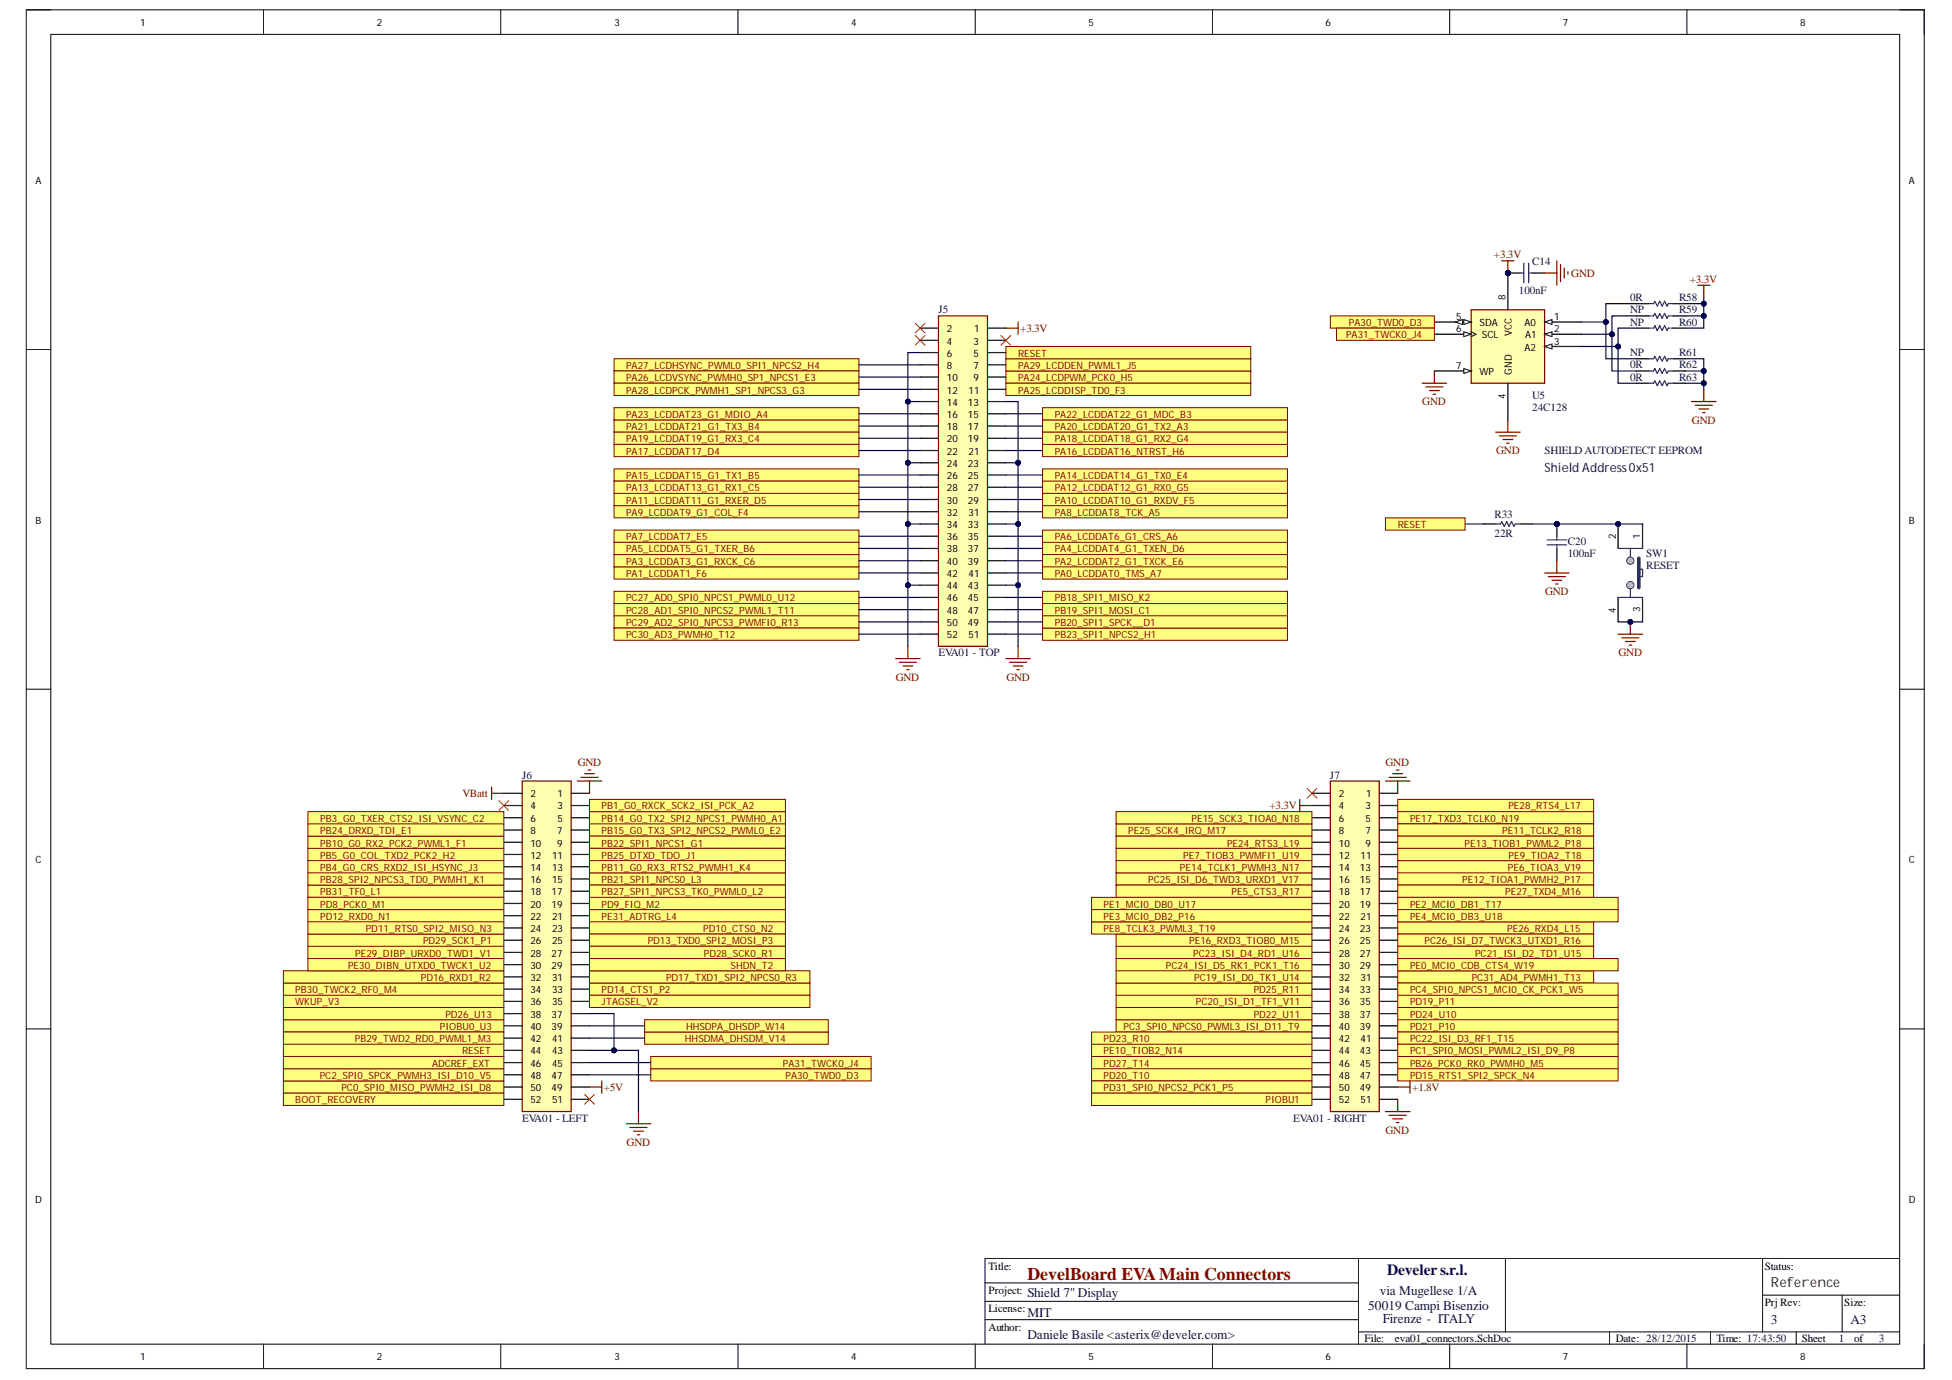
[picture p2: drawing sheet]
<svg xmlns="http://www.w3.org/2000/svg" width="297mm" height="210mm" viewBox="0 0 297 210" stroke-linecap="round" stroke-linejoin="round" font-family="sans-serif">
<defs><g id="words">
<text font-size="2.7" fill="#800000" x="156.4" y="194.7">DevelBoard EVAMain Connectors</text>
<text font-size="2.4" fill="#000080" x="211.1" y="193.9">Develers.r.l.</text>
<text font-size="2.1" fill="#274e13" x="269.5" y="195.8">Reference</text>
<g font-size="2" fill="#000080">
<text x="156.4" y="197.3">Shield 7'' Display</text>
<text x="210" y="196.9">via Mugellese 1/A</text>
<text x="156.4" y="203.7">Daniele Basile &lt;asterix@develer.com&gt;</text>
<text x="156.4" y="200.3">MIT</text>
<text x="208.2" y="199.2">50019 Campi Bisenzio</text>
<text x="210.4" y="201.2">Firenze - ITALY</text>
<text x="269.5" y="201.4">3</text>
<text x="281.6" y="201.4">A3</text>
</g>
<text font-size="1.9" fill="#000080" x="235" y="71.9">Shield Address0x51</text>
<g font-size="1.7" fill="#800000">
<text x="227.3" y="39.3">+3.3V</text>
<text x="239.1" y="42.1">GND</text>
<text x="257.1" y="43">+3.3V</text>
<text x="155.3" y="50.5">+3.3V</text>
<text x="216.4" y="61.6">GND</text>
<text x="257.5" y="64.4">GND</text>
<text x="227.7" y="69.1">GND</text>
<text x="235.1" y="90.5">GND</text>
<text x="246.3" y="99.8">GND</text>
<text x="136.3" y="103.6">GND</text>
<text x="153.1" y="103.6">GND</text>
<text x="87.9" y="116.6">GND</text>
<text x="210.8" y="116.6">GND</text>
<text x="70.4" y="121.2">VBatt</text>
<text x="193.2" y="123.1">+3.3V</text>
<text x="91.9" y="165.9">+5V</text>
<text x="214.9" y="165.9">+1.8V</text>
<text x="210.8" y="172.5">GND</text>
<text x="95.4" y="174.3">GND</text>
</g>
<g font-size="1.7" fill="#000080">
<text x="233.2" y="40.2">C14</text>
<text x="142.8" y="47.7">J5</text>
<text x="231.1" y="44.7">100nF</text>
<text x="248.1" y="47.7">NP</text>
<text x="248.1" y="45.8">0R</text>
<text x="255.5" y="47.7">R59</text>
<text x="255.5" y="45.8">R58</text>
<text x="248.1" y="49.5">NP</text>
<text x="255.5" y="49.5">R60</text>
<text x="248.1" y="54.2">NP</text>
<text x="248.1" y="56">0R</text>
<text x="248.1" y="57.9">0R</text>
<text x="255.5" y="54.2">R61</text>
<text x="255.5" y="56">R62</text>
<text x="255.5" y="57.9">R63</text>
<text x="233.2" y="60.7">U5</text>
<text x="233.2" y="62.6">24C128</text>
<text x="235" y="69.1">SHIELD AUTODETECT EEPROM</text>
<text x="227.4" y="78.8">R33</text>
<text x="227.4" y="81.8">22R</text>
<text x="238.6" y="82.9">C20</text>
<text x="238.6" y="84.7">100nF</text>
<text x="250.5" y="84.7">SW1</text>
<text x="250.5" y="86.6">RESET</text>
<text x="142.8" y="99.8">EVA01 - TOP</text>
<text x="79.4" y="118.4">J6</text>
<text x="202.4" y="118.4">J7</text>
<text x="79.4" y="170.6">EVA01 - LEFT</text>
<text x="196.8" y="170.6">EVA01 - RIGHT</text>
<text x="279.8" y="204.1">1</text>
<text x="285.9" y="204.1">3</text>
</g>
<g font-size="1.7">
<text x="150.4" y="193.1">Title:</text>
<text x="150.4" y="196.8">Project:</text>
<text x="268.5" y="193.1">Status:</text>
<text x="150.4" y="202.4">Author:</text>
<text x="150.4" y="199.6">License:</text>
<text x="268.5" y="198.7">PrjRev:</text>
<text x="280.6" y="198.7">Size:</text>
<text x="207.6" y="204.1">File:</text>
<text x="212.3" y="204.1">eva01_connectors.SchDoc</text>
<text x="245.9" y="204.1">Date: 28/12/2015</text>
<text x="261.2" y="204.1">Time: 17:43:50</text>
<text x="274.2" y="204.1">Sheet</text>
<text x="282.2" y="204.1">of</text>
</g>
<g font-size="1.5">
<text x="21.3" y="4">1</text>
<text x="57.4" y="4">2</text>
<text x="93.5" y="4">3</text>
<text x="129.5" y="4">4</text>
<text x="165.7" y="4">5</text>
<text x="201.7" y="4">6</text>
<text x="237.8" y="4">7</text>
<text x="274" y="4">8</text>
<text x="5.4" y="28">A</text>
<text x="290.5" y="28">A</text>
<text x="229.1" y="45.7" transform="rotate(-90 229.1 45.7)">8</text>
<text x="144.1" y="50.6">2</text>
<text x="144.1" y="52.4">4</text>
<text x="148.1" y="52.4">3</text>
<text x="148.2" y="50.6">1</text>
<text x="221.6" y="48.7">5</text>
<text x="221.6" y="50.6">6</text>
<text x="225.1" y="49.6">SDA</text>
<text x="225.5" y="51.5">SCL</text>
<text x="230" y="51.1" transform="rotate(-90 230 51.1)">VCC</text>
<text x="232" y="49.6">A0</text>
<text x="232" y="53.3">A2</text>
<text x="232.1" y="51.5">A1</text>
<text x="236.5" y="48.7">1</text>
<text x="236.5" y="50.6">2</text>
<text x="236.5" y="52.4">3</text>
<text x="144.1" y="54.3">6</text>
<text x="144.1" y="56.1">8</text>
<text x="144.1" y="58">10</text>
<text x="144.1" y="59.9">12</text>
<text x="147.4" y="59.9">11</text>
<text x="148.1" y="54.3">5</text>
<text x="148.1" y="56.1">7</text>
<text x="148.1" y="58">9</text>
<text x="221.6" y="56.1">7</text>
<text x="225.1" y="57.1">WP</text>
<text x="230" y="57" transform="rotate(-90 230 57)">GND</text>
<text x="144.1" y="61.7">14</text>
<text x="144.1" y="63.6">16</text>
<text x="144.1" y="65.4">18</text>
<text x="147.3" y="61.7">13</text>
<text x="147.3" y="63.6">15</text>
<text x="147.3" y="65.4">17</text>
<text x="229.1" y="60.6" transform="rotate(-90 229.1 60.6)">4</text>
<text x="144.1" y="67.3">20</text>
<text x="144.1" y="69.2">22</text>
<text x="144.1" y="71">24</text>
<text x="147.3" y="67.3">19</text>
<text x="147.3" y="71">23</text>
<text x="147.4" y="69.2">21</text>
<text x="144.1" y="72.9">26</text>
<text x="144.1" y="74.7">28</text>
<text x="144.1" y="76.6">30</text>
<text x="147.3" y="72.9">25</text>
<text x="147.3" y="74.7">27</text>
<text x="147.3" y="76.6">29</text>
<text x="5.4" y="79.6">B</text>
<text x="144.1" y="78.5">32</text>
<text x="144.1" y="80.3">34</text>
<text x="144.1" y="82.2">36</text>
<text x="147.3" y="80.3">33</text>
<text x="147.3" y="82.2">35</text>
<text x="147.4" y="78.5">31</text>
<text x="245.9" y="81.9" transform="rotate(-90 245.9 81.9)">2</text>
<text x="249.6" y="81.9" transform="rotate(-90 249.6 81.9)">1</text>
<text x="290.5" y="79.6">B</text>
<text x="144.1" y="84">38</text>
<text x="144.1" y="85.9">40</text>
<text x="144.1" y="87.8">42</text>
<text x="144.1" y="89.6">44</text>
<text x="147.3" y="84">37</text>
<text x="147.3" y="85.9">39</text>
<text x="147.3" y="89.6">43</text>
<text x="147.4" y="87.8">41</text>
<text x="144.1" y="91.5">46</text>
<text x="144.1" y="93.3">48</text>
<text x="144.1" y="95.2">50</text>
<text x="147.3" y="91.5">45</text>
<text x="147.3" y="93.3">47</text>
<text x="147.3" y="95.2">49</text>
<text x="245.9" y="93.2" transform="rotate(-90 245.9 93.2)">4</text>
<text x="249.6" y="93.1" transform="rotate(-90 249.6 93.1)">3</text>
<text x="144.1" y="97.1">52</text>
<text x="147.4" y="97.1">51</text>
<text x="80.7" y="121.2">2</text>
<text x="80.7" y="123.1">4</text>
<text x="80.7" y="125">6</text>
<text x="84.9" y="121.2">1</text>
<text x="84.9" y="123.1">3</text>
<text x="84.9" y="125">5</text>
<text x="203.7" y="121.2">2</text>
<text x="203.7" y="123.1">4</text>
<text x="203.7" y="125">6</text>
<text x="207.8" y="123.1">3</text>
<text x="207.8" y="125">5</text>
<text x="207.9" y="121.2">1</text>
<text x="5.4" y="131.3">C</text>
<text x="80.7" y="126.9">8</text>
<text x="80.7" y="128.8">10</text>
<text x="80.7" y="130.6">12</text>
<text x="84" y="130.6">11</text>
<text x="84.8" y="126.9">7</text>
<text x="84.8" y="128.8">9</text>
<text x="203.7" y="126.9">8</text>
<text x="203.7" y="128.8">10</text>
<text x="203.7" y="130.6">12</text>
<text x="207" y="130.6">11</text>
<text x="207.8" y="126.9">7</text>
<text x="207.8" y="128.8">9</text>
<text x="290.5" y="131.3">C</text>
<text x="80.7" y="132.5">14</text>
<text x="80.7" y="134.3">16</text>
<text x="80.7" y="136.2">18</text>
<text x="83.9" y="136.2">17</text>
<text x="84" y="132.5">13</text>
<text x="84" y="134.3">15</text>
<text x="203.7" y="132.5">14</text>
<text x="203.7" y="134.3">16</text>
<text x="203.7" y="136.2">18</text>
<text x="206.9" y="132.5">13</text>
<text x="206.9" y="134.3">15</text>
<text x="206.9" y="136.2">17</text>
<text x="80.7" y="138.1">20</text>
<text x="80.7" y="139.9">22</text>
<text x="80.7" y="141.8">24</text>
<text x="80.7" y="143.6">26</text>
<text x="83.9" y="138.1">19</text>
<text x="84" y="139.9">21</text>
<text x="84" y="141.8">23</text>
<text x="84" y="143.6">25</text>
<text x="203.7" y="138.1">20</text>
<text x="203.7" y="139.9">22</text>
<text x="203.7" y="141.8">24</text>
<text x="203.7" y="143.6">26</text>
<text x="206.9" y="138.1">19</text>
<text x="206.9" y="141.8">23</text>
<text x="206.9" y="143.6">25</text>
<text x="207" y="139.9">21</text>
<text x="80.7" y="145.5">28</text>
<text x="80.7" y="147.4">30</text>
<text x="80.7" y="149.2">32</text>
<text x="83.9" y="145.5">27</text>
<text x="83.9" y="147.4">29</text>
<text x="84" y="149.2">31</text>
<text x="203.7" y="145.5">28</text>
<text x="203.7" y="147.4">30</text>
<text x="203.7" y="149.2">32</text>
<text x="206.9" y="145.5">27</text>
<text x="206.9" y="147.4">29</text>
<text x="207" y="149.2">31</text>
<text x="80.7" y="151.1">34</text>
<text x="80.7" y="152.9">36</text>
<text x="80.7" y="154.8">38</text>
<text x="83.9" y="154.8">37</text>
<text x="84" y="151.1">33</text>
<text x="84" y="152.9">35</text>
<text x="203.7" y="151.1">34</text>
<text x="203.7" y="152.9">36</text>
<text x="203.7" y="154.8">38</text>
<text x="206.9" y="151.1">33</text>
<text x="206.9" y="152.9">35</text>
<text x="206.9" y="154.8">37</text>
<text x="80.7" y="156.7">40</text>
<text x="80.7" y="158.5">42</text>
<text x="80.7" y="160.4">44</text>
<text x="83.9" y="156.7">39</text>
<text x="84" y="158.5">41</text>
<text x="84" y="160.4">43</text>
<text x="203.7" y="156.7">40</text>
<text x="203.7" y="158.5">42</text>
<text x="203.7" y="160.4">44</text>
<text x="206.9" y="156.7">39</text>
<text x="206.9" y="160.4">43</text>
<text x="207" y="158.5">41</text>
<text x="80.7" y="162.2">46</text>
<text x="80.7" y="164.1">48</text>
<text x="80.7" y="166">50</text>
<text x="80.7" y="167.8">52</text>
<text x="83.9" y="164.1">47</text>
<text x="83.9" y="166">49</text>
<text x="84" y="162.2">45</text>
<text x="84" y="167.8">51</text>
<text x="203.7" y="162.2">46</text>
<text x="203.7" y="164.1">48</text>
<text x="203.7" y="166">50</text>
<text x="203.7" y="167.8">52</text>
<text x="206.9" y="162.2">45</text>
<text x="206.9" y="164.1">47</text>
<text x="206.9" y="166">49</text>
<text x="207" y="167.8">51</text>
<text x="5.3" y="183">D</text>
<text x="290.5" y="183">D</text>
<text x="21.3" y="206.9">1</text>
<text x="57.4" y="206.9">2</text>
<text x="93.5" y="206.9">3</text>
<text x="129.5" y="206.9">4</text>
<text x="165.7" y="206.9">5</text>
<text x="201.7" y="206.9">6</text>
<text x="237.8" y="206.9">7</text>
<text x="274" y="206.9">8</text>
</g>
<g font-size="1.5" fill="#800000">
<text x="204.8" y="51.5">PA31_TWCK0_J4</text>
<text x="205.3" y="49.6">PA30_TWD0_D3</text>
<text x="95.3" y="56.1">PA27_LCDHSYNC_PWML0_SPI1_NPCS2_H4</text>
<text x="95.3" y="58">PA26_LCDVSYNC_PWMH0_SP1_NPCS1_E3</text>
<text x="95.3" y="59.9">PA28_LCDPCK_PWMH1_SP1_NPCS3_G3</text>
<text x="154.9" y="58">PA24_LCDPWM_PCK0_H5</text>
<text x="154.9" y="56.1">PA29_LCDDEN_PWML1_J5</text>
<text x="154.9" y="59.9">PA25_LCDDISP_TD0_F3</text>
<text x="154.9" y="54.3">RESET</text>
<text x="95.3" y="65.4">PA21_LCDDAT21_G1_TX3_B4</text>
<text x="95.3" y="63.6">PA23_LCDDAT23_G1_MDIO_A4</text>
<text x="160.5" y="65.4">PA20_LCDDAT20_G1_TX2_A3</text>
<text x="160.5" y="63.6">PA22_LCDDAT22_G1_MDC_B3</text>
<text x="95.3" y="67.3">PA19_LCDDAT19_G1_RX3_C4</text>
<text x="95.3" y="69.2">PA17_LCDDAT17_D4</text>
<text x="160.5" y="69.2">PA16_LCDDAT16_NTRST_H6</text>
<text x="160.5" y="67.3">PA18_LCDDAT18_G1_RX2_G4</text>
<text x="95.3" y="72.9">PA15_LCDDAT15_G1_TX1_B5</text>
<text x="95.3" y="76.6">PA11_LCDDAT11_G1_RXER_D5</text>
<text x="95.3" y="74.7">PA13_LCDDAT13_G1_RX1_C5</text>
<text x="160.5" y="74.7">PA12_LCDDAT12_G1_RX0_G5</text>
<text x="160.5" y="76.6">PA10_LCDDAT10_G1_RXDV_F5</text>
<text x="160.5" y="72.9">PA14_LCDDAT14_G1_TX0_E4</text>
<text x="95.3" y="82.2">PA7_LCDDAT7_E5</text>
<text x="95.3" y="78.5">PA9_LCDDAT9_G1_COL_F4</text>
<text x="160.5" y="78.5">PA8_LCDDAT8_TCK_A5</text>
<text x="160.5" y="82.2">PA6_LCDDAT6_G1_CRS_A6</text>
<text x="212.7" y="80.3">RESET</text>
<text x="95.3" y="87.8">PA1_LCDDAT1_F6</text>
<text x="95.3" y="85.9">PA3_LCDDAT3_G1_RXCK_C6</text>
<text x="95.3" y="84">PA5_LCDDAT5_G1_TXER_B6</text>
<text x="160.5" y="84">PA4_LCDDAT4_G1_TXEN_D6</text>
<text x="160.5" y="85.9">PA2_LCDDAT2_G1_TXCK_E6</text>
<text x="160.5" y="87.8">PA0_LCDDAT0_TMS_A7</text>
<text x="95.3" y="91.5">PC27_AD0_SPI0_NPCS1_PWML0_U12</text>
<text x="95.3" y="93.3">PC28_AD1_SPI0_NPCS2_PWML1_T11</text>
<text x="95.3" y="95.2">PC29_AD2_SPI0_NPCS3_PWMFI0_R13</text>
<text x="160.5" y="91.5">PB18_SPI1_MISO_K2</text>
<text x="160.5" y="93.3">PB19_SPI1_MOSI_C1</text>
<text x="160.5" y="95.2">PB20_SPI1_SPCK__D1</text>
<text x="95.3" y="97.1">PC30_AD3_PWMH0_T12</text>
<text x="160.5" y="97.1">PB23_SPI1_NPCS2_H1</text>
<text x="48.7" y="125">PB3_G0_TXER_CTS2_ISI_VSYNC_C2</text>
<text x="91.5" y="125">PB14_G0_TX2_SPI2_NPCS1_PWMH0_A1</text>
<text x="91.5" y="123.1">PB1_G0_RXCK_SCK2_ISI_PCK_A2</text>
<text x="181.3" y="125">PE15_SCK3_TIOA0_N18</text>
<text x="214.6" y="125">PE17_TXD3_TCLK0_N19</text>
<text x="229.5" y="123.1">PE28_RTS4_L17</text>
<text x="48.7" y="130.6">PB5_G0_COL_TXD2_PCK2_H2</text>
<text x="48.7" y="128.8">PB10_G0_RX2_PCK2_PWML1_F1</text>
<text x="48.7" y="126.9">PB24_DRXD_TDI_E1</text>
<text x="91.5" y="126.9">PB15_G0_TX3_SPI2_NPCS2_PWML0_E2</text>
<text x="91.5" y="128.8">PB22_SPI1_NPCS1_G1</text>
<text x="91.5" y="130.6">PB25_DTXD_TDO_J1</text>
<text x="171.7" y="126.9">PE25_SCK4_IRQ_M17</text>
<text x="180" y="130.6">PE7_TIOB3_PWMFI1_U19</text>
<text x="186.7" y="128.8">PE24_RTS3_L19</text>
<text x="222.9" y="128.8">PE13_TIOB1_PWML2_P18</text>
<text x="228.6" y="126.9">PE11_TCLK2_R18</text>
<text x="229.5" y="130.6">PE9_TIOA2_T18</text>
<text x="48.7" y="136.2">PB31_TF0_L1</text>
<text x="48.7" y="132.5">PB4_G0_CRS_RXD2_ISI_HSYNC_J3</text>
<text x="48.7" y="134.3">PB28_SPI2_NPCS3_TD0_PWMH1_K1</text>
<text x="91.5" y="134.3">PB21_SPI1_NPCS0_L3</text>
<text x="91.5" y="132.5">PB11_G0_RX3_RTS2_PWMH1_K4</text>
<text x="91.5" y="136.2">PB27_SPI1_NPCS3_TK0_PWML0_L2</text>
<text x="174.7" y="134.3">PC25_ISI_D6_TWD3_URXD1_V17</text>
<text x="179.5" y="132.5">PE14_TCLK1_PWMH3_N17</text>
<text x="187.4" y="136.2">PE5_CTS3_R17</text>
<text x="222.5" y="134.3">PE12_TIOA1_PWMH2_P17</text>
<text x="229" y="136.2">PE27_TXD4_M16</text>
<text x="229.5" y="132.5">PE6_TIOA3_V19</text>
<text x="48.7" y="139.9">PD12_RXD0_N1</text>
<text x="48.7" y="138.1">PD8_PCK0_M1</text>
<text x="55.7" y="141.8">PD11_RTS0_SPI2_MISO_N3</text>
<text x="64.4" y="143.6">PD29_SCK1_P1</text>
<text x="91.5" y="139.9">PE31_ADTRG_L4</text>
<text x="91.5" y="138.1">PD9_FIQ_M2</text>
<text x="98.6" y="143.6">PD13_TXD0_SPI2_MOSI_P3</text>
<text x="107" y="141.8">PD10_CTS0_N2</text>
<text x="167.9" y="141.8">PE8_TCLK3_PWML3_T19</text>
<text x="167.9" y="138.1">PE1_MCI0_DB0_U17</text>
<text x="167.9" y="139.9">PE3_MCI0_DB2_P16</text>
<text x="181" y="143.6">PE16_RXD3_TIOB0_M15</text>
<text x="214.6" y="138.1">PE2_MCI0_DB1_T17</text>
<text x="214.6" y="139.9">PE4_MCI0_DB3_U18</text>
<text x="216.8" y="143.6">PC26_ISI_D7_TWCK3_UTXD1_R16</text>
<text x="229.4" y="141.8">PE26_RXD4_L15</text>
<text x="53" y="147.4">PE30_DIBN_UTXD0_TWCK1_U2</text>
<text x="54.1" y="145.5">PE29_DIBP_URXD0_TWD1_V1</text>
<text x="64" y="149.2">PD16_RXD1_R2</text>
<text x="101.4" y="149.2">PD17_TXD1_SPI2_NPCS0_R3</text>
<text x="107.1" y="145.5">PD28_SCK0_R1</text>
<text x="111.2" y="147.4">SHDN_T2</text>
<text x="177.4" y="147.4">PC24_ISI_D5_RK1_PCK1_T16</text>
<text x="181.6" y="145.5">PC23_ISI_D4_RD1_U16</text>
<text x="181.7" y="149.2">PC19_ISI_D0_TK1_U14</text>
<text x="214.6" y="147.4">PE0_MCI0_CDB_CTS4_W19</text>
<text x="224" y="149.2">PC31_AD4_PWMH1_T13</text>
<text x="224.5" y="145.5">PC21_ISI_D2_TD1_U15</text>
<text x="44.9" y="152.9">WKUP_V3</text>
<text x="44.9" y="151.1">PB30_TWCK2_RF0_M4</text>
<text x="67.8" y="154.8">PD26_U13</text>
<text x="91.5" y="151.1">PD14_CTS1_P2</text>
<text x="91.5" y="152.9">JTAGSEL_V2</text>
<text x="182" y="152.9">PC20_ISI_D1_TF1_V11</text>
<text x="190.8" y="151.1">PD25_R11</text>
<text x="190.8" y="154.8">PD22_U11</text>
<text x="214.6" y="152.9">PD19_P11</text>
<text x="214.6" y="154.8">PD24_U10</text>
<text x="214.6" y="151.1">PC4_SPI0_NPCS1_MCI0_CK_PCK1_W5</text>
<text x="54" y="158.5">PB29_TWD2_RD0_PWML1_M3</text>
<text x="66.9" y="156.7">PIOBU0_U3</text>
<text x="70.3" y="160.4">RESET</text>
<text x="104.2" y="158.5">HHSDMA_DHSDM_V14</text>
<text x="104.4" y="156.7">HHSDPA_DHSDP_W14</text>
<text x="167.9" y="160.4">PE10_TIOB2_N14</text>
<text x="167.9" y="158.5">PD23_R10</text>
<text x="171" y="156.7">PC3_SPI0_NPCS0_PWML3_ISI_D11_T9</text>
<text x="214.6" y="156.7">PD21_P10</text>
<text x="214.6" y="158.5">PC22_ISI_D3_RF1_T15</text>
<text x="214.6" y="160.4">PC1_SPI0_MOSI_PWML2_ISI_D9_P8</text>
<text x="44.9" y="167.8">BOOT_RECOVERY</text>
<text x="48.6" y="164.1">PC2_SPI0_SPCK_PWMH3_ISI_D10_V5</text>
<text x="51.9" y="166">PC0_SPI0_MISO_PWMH2_ISI_D8</text>
<text x="65.7" y="162.2">ADCREF_EXT</text>
<text x="119.1" y="162.2">PA31_TWCK0_J4</text>
<text x="119.5" y="164.1">PA30_TWD0_D3</text>
<text x="167.9" y="162.2">PD27_T14</text>
<text x="167.9" y="164.1">PD20_T10</text>
<text x="167.9" y="166">PD31_SPI0_NPCS2_PCK1_P5</text>
<text x="192.6" y="167.8">PIOBU1</text>
<text x="214.6" y="162.2">PB26_PCK0_RK0_PWMH0_M5</text>
<text x="214.6" y="164.1">PD15_RTS1_SPI2_SPCK_N4</text>
</g>
</g></defs>
<path d="M4 1.5h288.8v206.7h-288.8z" fill="none" stroke="#000" stroke-width=".15"/>
<path d="M7.7 5.2h281.4v199.2h-281.4z" fill-rule="evenodd" fill="#fff"/>
<g fill="none" stroke="#000" stroke-width=".15">
<path d="M4 1.5h3.7M7.7 5.2h281.4v199.2h-281.4zM40.1 1.5v3.7M76.2 1.5v3.7M112.3 1.5v3.7M148.4 1.5v3.7M184.5 1.5v3.7M220.6 1.5v3.7M256.7 1.5v3.7M289.1 1.5h3.7v3.7M4 53.2h3.7M289.1 53.2h3.7"/>
<path d="M4 104.8h3.7M289.1 104.8h3.7M4 156.5h3.7M289.1 156.5h3.7M149.9 197.9h56.8M149.9 195.1h56.8M206.7 191.4v13M229.1 191.4v11.2M268.2 191.4v11.2M268.2 197h20.9M280.3 197v5.6M289.1 191.4h-139.2v13"/>
<path d="M40.1 204.4v3.8M76.2 204.4v3.8M112.3 204.4v3.8M148.4 204.4v3.8M149.9 200.7h56.8M184.5 204.4v3.8M206.7 202.6h82.4M220.6 204.4v3.8M244.9 202.6v1.8M256.7 204.4v3.8M260.3 202.6v1.8M273.3 202.6v1.8"/>
<path d="M292.8 204.4v3.8"/>
</g>
<path d="M93.4 54.6h37.3v1.8h-37.3z" fill-rule="evenodd" fill="#ffff80"/>
<path d="M93.4 54.6h37.3v1.8h-37.3z" fill="none" stroke="#800000" stroke-width=".15"/>
<path d="M153.1 56.4h37.2v1.9h-37.2z" fill-rule="evenodd" fill="#ffff80"/>
<path d="M153.1 56.4h37.2v1.9h-37.2z" fill="none" stroke="#800000" stroke-width=".15"/>
<path d="M153.1 54.6h37.2v1.8h-37.2z" fill-rule="evenodd" fill="#ffff80"/>
<path d="M153.1 54.6h37.2v1.8h-37.2z" fill="none" stroke="#800000" stroke-width=".15"/>
<path d="M158.6 73.2h37.3v1.9h-37.3z" fill-rule="evenodd" fill="#ffff80"/>
<path d="M158.6 73.2h37.3v1.9h-37.3z" fill="none" stroke="#800000" stroke-width=".15"/>
<path d="M158.6 67.6h37.3v1.9h-37.3z" fill-rule="evenodd" fill="#ffff80"/>
<path d="M158.6 67.6h37.3v1.9h-37.3z" fill="none" stroke="#800000" stroke-width=".15"/>
<path d="M158.6 75.1h37.3v1.8h-37.3z" fill-rule="evenodd" fill="#ffff80"/>
<path d="M158.6 75.1h37.3v1.8h-37.3z" fill="none" stroke="#800000" stroke-width=".15"/>
<path d="M93.4 80.6h37.3v1.9h-37.3z" fill-rule="evenodd" fill="#ffff80"/>
<path d="M93.4 80.6h37.3v1.9h-37.3z" fill="none" stroke="#800000" stroke-width=".15"/>
<path d="M93.4 86.2h37.3v1.9h-37.3z" fill-rule="evenodd" fill="#ffff80"/>
<path d="M93.4 86.2h37.3v1.9h-37.3z" fill="none" stroke="#800000" stroke-width=".15"/>
<path d="M158.6 71.3h37.3v1.9h-37.3z" fill-rule="evenodd" fill="#ffff80"/>
<path d="M158.6 71.3h37.3v1.9h-37.3z" fill="none" stroke="#800000" stroke-width=".15"/>
<path d="M158.6 76.9h37.3v1.9h-37.3z" fill-rule="evenodd" fill="#ffff80"/>
<path d="M158.6 76.9h37.3v1.9h-37.3z" fill="none" stroke="#800000" stroke-width=".15"/>
<path d="M93.4 63.9h37.3v1.8h-37.3z" fill-rule="evenodd" fill="#ffff80"/>
<path d="M93.4 63.9h37.3v1.8h-37.3z" fill="none" stroke="#800000" stroke-width=".15"/>
<path d="M158.6 82.5h37.3v1.9h-37.3z" fill-rule="evenodd" fill="#ffff80"/>
<path d="M158.6 82.5h37.3v1.9h-37.3z" fill="none" stroke="#800000" stroke-width=".15"/>
<path d="M93.4 56.4h37.3v1.9h-37.3z" fill-rule="evenodd" fill="#ffff80"/>
<path d="M93.4 56.4h37.3v1.9h-37.3z" fill="none" stroke="#800000" stroke-width=".15"/>
<path d="M93.4 84.4h37.3v1.8h-37.3z" fill-rule="evenodd" fill="#ffff80"/>
<path d="M93.4 84.4h37.3v1.8h-37.3z" fill="none" stroke="#800000" stroke-width=".15"/>
<path d="M93.4 62h37.3v1.9h-37.3z" fill-rule="evenodd" fill="#ffff80"/>
<path d="M93.4 62h37.3v1.9h-37.3z" fill="none" stroke="#800000" stroke-width=".15"/>
<path d="M93.4 65.7h37.3v1.9h-37.3z" fill-rule="evenodd" fill="#ffff80"/>
<path d="M93.4 65.7h37.3v1.9h-37.3z" fill="none" stroke="#800000" stroke-width=".15"/>
<path d="M158.6 63.9h37.3v1.8h-37.3z" fill-rule="evenodd" fill="#ffff80"/>
<path d="M158.6 63.9h37.3v1.8h-37.3z" fill="none" stroke="#800000" stroke-width=".15"/>
<path d="M158.6 62h37.3v1.9h-37.3z" fill-rule="evenodd" fill="#ffff80"/>
<path d="M158.6 62h37.3v1.9h-37.3z" fill="none" stroke="#800000" stroke-width=".15"/>
<path d="M93.4 67.6h37.3v1.9h-37.3z" fill-rule="evenodd" fill="#ffff80"/>
<path d="M93.4 67.6h37.3v1.9h-37.3z" fill="none" stroke="#800000" stroke-width=".15"/>
<path d="M93.4 76.9h37.3v1.9h-37.3z" fill-rule="evenodd" fill="#ffff80"/>
<path d="M93.4 76.9h37.3v1.9h-37.3z" fill="none" stroke="#800000" stroke-width=".15"/>
<path d="M153.1 58.3h37.2v1.8h-37.2z" fill-rule="evenodd" fill="#ffff80"/>
<path d="M153.1 58.3h37.2v1.8h-37.2z" fill="none" stroke="#800000" stroke-width=".15"/>
<path d="M93.4 58.3h37.3v1.8h-37.3z" fill-rule="evenodd" fill="#ffff80"/>
<path d="M93.4 58.3h37.3v1.8h-37.3z" fill="none" stroke="#800000" stroke-width=".15"/>
<path d="M158.6 65.7h37.3v1.9h-37.3z" fill-rule="evenodd" fill="#ffff80"/>
<path d="M158.6 65.7h37.3v1.9h-37.3z" fill="none" stroke="#800000" stroke-width=".15"/>
<path d="M93.4 71.3h37.3v1.9h-37.3z" fill-rule="evenodd" fill="#ffff80"/>
<path d="M93.4 71.3h37.3v1.9h-37.3z" fill="none" stroke="#800000" stroke-width=".15"/>
<path d="M93.4 75h37.3v1.9h-37.3z" fill-rule="evenodd" fill="#ffff80"/>
<path d="M93.4 75h37.3v1.9h-37.3z" fill="none" stroke="#800000" stroke-width=".15"/>
<path d="M93.4 73.2h37.3v1.8h-37.3z" fill-rule="evenodd" fill="#ffff80"/>
<path d="M93.4 73.2h37.3v1.8h-37.3z" fill="none" stroke="#800000" stroke-width=".15"/>
<path d="M158.6 80.6h37.3v1.9h-37.3z" fill-rule="evenodd" fill="#ffff80"/>
<path d="M158.6 80.6h37.3v1.9h-37.3z" fill="none" stroke="#800000" stroke-width=".15"/>
<path d="M93.4 82.5h37.3v1.9h-37.3z" fill-rule="evenodd" fill="#ffff80"/>
<path d="M93.4 82.5h37.3v1.9h-37.3z" fill="none" stroke="#800000" stroke-width=".15"/>
<path d="M158.6 84.4h37.3v1.8h-37.3z" fill-rule="evenodd" fill="#ffff80"/>
<path d="M158.6 84.4h37.3v1.8h-37.3z" fill="none" stroke="#800000" stroke-width=".15"/>
<path d="M158.6 86.2h37.3v1.9h-37.3z" fill-rule="evenodd" fill="#ffff80"/>
<path d="M158.6 86.2h37.3v1.9h-37.3z" fill="none" stroke="#800000" stroke-width=".15"/>
<path d="M153.1 52.7h37.2v1.9h-37.2z" fill-rule="evenodd" fill="#ffff80"/>
<path d="M153.1 52.7h37.2v1.9h-37.2z" fill="none" stroke="#800000" stroke-width=".15"/>
<path d="M93.4 89.9h37.3v1.9h-37.3z" fill-rule="evenodd" fill="#ffff80"/>
<path d="M93.4 89.9h37.3v1.9h-37.3z" fill="none" stroke="#800000" stroke-width=".15"/>
<path d="M158.6 95.5h37.3v1.9h-37.3z" fill-rule="evenodd" fill="#ffff80"/>
<path d="M158.6 95.5h37.3v1.9h-37.3z" fill="none" stroke="#800000" stroke-width=".15"/>
<path d="M93.4 91.8h37.3v1.9h-37.3z" fill-rule="evenodd" fill="#ffff80"/>
<path d="M93.4 91.8h37.3v1.9h-37.3z" fill="none" stroke="#800000" stroke-width=".15"/>
<path d="M158.6 89.9h37.3v1.9h-37.3z" fill-rule="evenodd" fill="#ffff80"/>
<path d="M158.6 89.9h37.3v1.9h-37.3z" fill="none" stroke="#800000" stroke-width=".15"/>
<path d="M93.4 93.7h37.3v1.8h-37.3z" fill-rule="evenodd" fill="#ffff80"/>
<path d="M93.4 93.7h37.3v1.8h-37.3z" fill="none" stroke="#800000" stroke-width=".15"/>
<path d="M158.6 91.8h37.3v1.9h-37.3z" fill-rule="evenodd" fill="#ffff80"/>
<path d="M158.6 91.8h37.3v1.9h-37.3z" fill="none" stroke="#800000" stroke-width=".15"/>
<path d="M93.4 95.5h37.3v1.9h-37.3z" fill-rule="evenodd" fill="#ffff80"/>
<path d="M93.4 95.5h37.3v1.9h-37.3z" fill="none" stroke="#800000" stroke-width=".15"/>
<path d="M158.6 93.7h37.3v1.8h-37.3z" fill-rule="evenodd" fill="#ffff80"/>
<path d="M158.6 93.7h37.3v1.8h-37.3z" fill="none" stroke="#800000" stroke-width=".15"/>
<path d="M202.4 118.8h7.5v50.3h-7.5z" fill-rule="evenodd" fill="#ffffb0"/>
<path d="M202.4 118.8h7.5v50.3h-7.5z" fill="none" stroke="#800000" stroke-width=".19"/>
<g fill="none" stroke="#000" stroke-width=".19">
<path d="M199.6 120.7h2.8M199.6 122.5h2.8M199.6 124.4h2.8M199.6 126.3h2.8M199.6 128.1h2.8M199.6 130h2.8M199.6 131.8h2.8M199.6 133.7h2.8M199.6 135.6h2.8M199.6 137.4h2.8M199.6 139.3h2.8M209.9 120.7h2.8"/>
<path d="M209.9 122.5h2.8M209.9 124.4h2.8M209.9 126.3h2.8M209.9 128.1h2.8M209.9 130h2.8M209.9 131.8h2.8M209.9 133.7h2.8M209.9 135.6h2.8M209.9 137.4h2.8M209.9 139.3h2.8M199.6 141.1h2.8M199.6 143h2.8"/>
<path d="M199.6 144.9h2.8M199.6 146.7h2.8M199.6 148.6h2.8M199.6 150.5h2.8M199.6 152.3h2.8M199.6 154.2h2.8M199.6 156h2.8M199.6 157.9h2.8M199.6 159.8h2.8M209.9 141.1h2.8M209.9 143h2.8M209.9 144.9h2.8"/>
<path d="M209.9 146.7h2.8M209.9 148.6h2.8M209.9 150.5h2.8M209.9 152.3h2.8M209.9 154.2h2.8M209.9 156h2.8M209.9 157.9h2.8M209.9 159.8h2.8M199.6 161.6h2.8M199.6 163.5h2.8M199.6 165.3h2.8M199.6 167.2h2.8"/>
<path d="M209.9 161.6h2.8M209.9 163.5h2.8M209.9 165.3h2.8M209.9 167.2h2.8"/>
</g>
<path d="M79.5 118.8h7.4v50.3h-7.4z" fill-rule="evenodd" fill="#ffffb0"/>
<path d="M79.5 118.8h7.4v50.3h-7.4z" fill="none" stroke="#800000" stroke-width=".19"/>
<g fill="none" stroke="#000" stroke-width=".19">
<path d="M76.7 120.7h2.8M76.7 122.5h2.8M76.7 124.4h2.8M76.7 126.2h2.8M76.7 128.1h2.8M76.7 130h2.8M76.7 131.8h2.8M76.7 133.7h2.8M76.7 135.6h2.8M76.7 137.4h2.8M76.7 139.3h2.8M86.9 120.7h2.8"/>
<path d="M86.9 122.5h2.8M86.9 124.4h2.8M86.9 126.2h2.8M86.9 128.1h2.8M86.9 130h2.8M86.9 131.8h2.8M86.9 133.7h2.8M86.9 135.6h2.8M86.9 137.4h2.8M86.9 139.3h2.8M76.7 141.1h2.8M76.7 143h2.8"/>
<path d="M76.7 144.9h2.8M76.7 146.7h2.8M76.7 148.6h2.8M76.7 150.4h2.8M76.7 152.3h2.8M76.7 154.2h2.8M76.7 156h2.8M76.7 157.9h2.8M76.7 159.8h2.8M86.9 141.1h2.8M86.9 143h2.8M86.9 144.9h2.8"/>
<path d="M86.9 146.7h2.8M86.9 148.6h2.8M86.9 150.4h2.8M86.9 152.3h2.8M86.9 154.2h2.8M86.9 156h2.8M86.9 157.9h2.8M86.9 159.8h2.8M76.7 161.6h2.8M76.7 163.5h2.8M76.7 165.3h2.8M76.7 167.2h2.8"/>
<path d="M86.9 161.6h2.8M86.9 163.5h2.8M86.9 165.3h2.8M86.9 167.2h2.8"/>
</g>
<path d="M212.7 121.6h29.8v1.9h-29.8z" fill-rule="evenodd" fill="#ffff80"/>
<path d="M212.7 121.6h29.8v1.9h-29.8z" fill="none" stroke="#800000" stroke-width=".15"/>
<path d="M169.8 125.3h29.8v1.9h-29.8z" fill-rule="evenodd" fill="#ffff80"/>
<path d="M169.8 125.3h29.8v1.9h-29.8z" fill="none" stroke="#800000" stroke-width=".15"/>
<path d="M169.8 132.8h29.8v1.8h-29.8z" fill-rule="evenodd" fill="#ffff80"/>
<path d="M169.8 132.8h29.8v1.8h-29.8z" fill="none" stroke="#800000" stroke-width=".15"/>
<path d="M169.8 127.2h29.8v1.8h-29.8z" fill-rule="evenodd" fill="#ffff80"/>
<path d="M169.8 127.2h29.8v1.8h-29.8z" fill="none" stroke="#800000" stroke-width=".15"/>
<path d="M212.7 130.9h29.8v1.9h-29.8z" fill-rule="evenodd" fill="#ffff80"/>
<path d="M212.7 130.9h29.8v1.9h-29.8z" fill="none" stroke="#800000" stroke-width=".15"/>
<path d="M212.7 132.8h29.8v1.8h-29.8z" fill-rule="evenodd" fill="#ffff80"/>
<path d="M212.7 132.8h29.8v1.8h-29.8z" fill="none" stroke="#800000" stroke-width=".15"/>
<path d="M212.7 123.5h29.8v1.8h-29.8z" fill-rule="evenodd" fill="#ffff80"/>
<path d="M212.7 123.5h29.8v1.8h-29.8z" fill="none" stroke="#800000" stroke-width=".15"/>
<path d="M212.7 125.3h29.8v1.9h-29.8z" fill-rule="evenodd" fill="#ffff80"/>
<path d="M212.7 125.3h29.8v1.9h-29.8z" fill="none" stroke="#800000" stroke-width=".15"/>
<path d="M169.8 129h29.8v1.9h-29.8z" fill-rule="evenodd" fill="#ffff80"/>
<path d="M169.8 129h29.8v1.9h-29.8z" fill="none" stroke="#800000" stroke-width=".15"/>
<path d="M169.8 123.5h29.8v1.8h-29.8z" fill-rule="evenodd" fill="#ffff80"/>
<path d="M169.8 123.5h29.8v1.8h-29.8z" fill="none" stroke="#800000" stroke-width=".15"/>
<path d="M212.7 127.2h29.8v1.8h-29.8z" fill-rule="evenodd" fill="#ffff80"/>
<path d="M212.7 127.2h29.8v1.8h-29.8z" fill="none" stroke="#800000" stroke-width=".15"/>
<path d="M169.8 130.9h29.8v1.9h-29.8z" fill-rule="evenodd" fill="#ffff80"/>
<path d="M169.8 130.9h29.8v1.9h-29.8z" fill="none" stroke="#800000" stroke-width=".15"/>
<path d="M169.8 134.6h29.8v1.9h-29.8z" fill-rule="evenodd" fill="#ffff80"/>
<path d="M169.8 134.6h29.8v1.9h-29.8z" fill="none" stroke="#800000" stroke-width=".15"/>
<path d="M169.8 155.1h29.8v1.9h-29.8z" fill-rule="evenodd" fill="#ffff80"/>
<path d="M169.8 155.1h29.8v1.9h-29.8z" fill="none" stroke="#800000" stroke-width=".15"/>
<path d="M212.7 140.2h29.8v1.9h-29.8z" fill-rule="evenodd" fill="#ffff80"/>
<path d="M212.7 140.2h29.8v1.9h-29.8z" fill="none" stroke="#800000" stroke-width=".15"/>
<path d="M169.8 143.9h29.8v1.9h-29.8z" fill-rule="evenodd" fill="#ffff80"/>
<path d="M169.8 143.9h29.8v1.9h-29.8z" fill="none" stroke="#800000" stroke-width=".15"/>
<path d="M169.8 151.4h29.8v1.8h-29.8z" fill-rule="evenodd" fill="#ffff80"/>
<path d="M169.8 151.4h29.8v1.8h-29.8z" fill="none" stroke="#800000" stroke-width=".15"/>
<path d="M212.7 142.1h29.8v1.8h-29.8z" fill-rule="evenodd" fill="#ffff80"/>
<path d="M212.7 142.1h29.8v1.8h-29.8z" fill="none" stroke="#800000" stroke-width=".15"/>
<path d="M212.7 143.9h29.8v1.9h-29.8z" fill-rule="evenodd" fill="#ffff80"/>
<path d="M212.7 143.9h29.8v1.9h-29.8z" fill="none" stroke="#800000" stroke-width=".15"/>
<path d="M169.8 149.5h29.8v1.9h-29.8z" fill-rule="evenodd" fill="#ffff80"/>
<path d="M169.8 149.5h29.8v1.9h-29.8z" fill="none" stroke="#800000" stroke-width=".15"/>
<path d="M169.8 142.1h29.8v1.8h-29.8z" fill-rule="evenodd" fill="#ffff80"/>
<path d="M169.8 142.1h29.8v1.8h-29.8z" fill="none" stroke="#800000" stroke-width=".15"/>
<path d="M169.8 145.8h29.8v1.9h-29.8z" fill-rule="evenodd" fill="#ffff80"/>
<path d="M169.8 145.8h29.8v1.9h-29.8z" fill="none" stroke="#800000" stroke-width=".15"/>
<path d="M212.7 134.6h29.8v1.9h-29.8z" fill-rule="evenodd" fill="#ffff80"/>
<path d="M212.7 134.6h29.8v1.9h-29.8z" fill="none" stroke="#800000" stroke-width=".15"/>
<path d="M212.7 147.7h29.8v1.8h-29.8z" fill-rule="evenodd" fill="#ffff80"/>
<path d="M212.7 147.7h29.8v1.8h-29.8z" fill="none" stroke="#800000" stroke-width=".15"/>
<path d="M169.8 147.7h29.8v1.8h-29.8z" fill-rule="evenodd" fill="#ffff80"/>
<path d="M169.8 147.7h29.8v1.8h-29.8z" fill="none" stroke="#800000" stroke-width=".15"/>
<path d="M169.8 153.2h29.8v1.9h-29.8z" fill-rule="evenodd" fill="#ffff80"/>
<path d="M169.8 153.2h29.8v1.9h-29.8z" fill="none" stroke="#800000" stroke-width=".15"/>
<path d="M98.1 157h27.9v1.8h-27.9z" fill-rule="evenodd" fill="#ffff80"/>
<path d="M98.1 157h27.9v1.8h-27.9z" fill="none" stroke="#800000" stroke-width=".15"/>
<path d="M98.1 155.1h27.9v1.9h-27.9z" fill-rule="evenodd" fill="#ffff80"/>
<path d="M98.1 155.1h27.9v1.9h-27.9z" fill="none" stroke="#800000" stroke-width=".15"/>
<path d="M212.7 151.4h33.5v1.8h-33.5z" fill-rule="evenodd" fill="#ffff80"/>
<path d="M212.7 151.4h33.5v1.8h-33.5z" fill="none" stroke="#800000" stroke-width=".15"/>
<path d="M166.1 158.8h33.5v1.9h-33.5z" fill-rule="evenodd" fill="#ffff80"/>
<path d="M166.1 158.8h33.5v1.9h-33.5z" fill="none" stroke="#800000" stroke-width=".15"/>
<path d="M166.1 157h33.5v1.8h-33.5z" fill-rule="evenodd" fill="#ffff80"/>
<path d="M166.1 157h33.5v1.8h-33.5z" fill="none" stroke="#800000" stroke-width=".15"/>
<path d="M212.7 153.2h33.5v1.9h-33.5z" fill-rule="evenodd" fill="#ffff80"/>
<path d="M212.7 153.2h33.5v1.9h-33.5z" fill="none" stroke="#800000" stroke-width=".15"/>
<path d="M212.7 155.1h33.5v1.9h-33.5z" fill-rule="evenodd" fill="#ffff80"/>
<path d="M212.7 155.1h33.5v1.9h-33.5z" fill="none" stroke="#800000" stroke-width=".15"/>
<path d="M212.7 157h33.5v1.8h-33.5z" fill-rule="evenodd" fill="#ffff80"/>
<path d="M212.7 157h33.5v1.8h-33.5z" fill="none" stroke="#800000" stroke-width=".15"/>
<path d="M212.7 160.7h33.5v1.9h-33.5z" fill-rule="evenodd" fill="#ffff80"/>
<path d="M212.7 160.7h33.5v1.9h-33.5z" fill="none" stroke="#800000" stroke-width=".15"/>
<path d="M212.7 158.8h33.5v1.9h-33.5z" fill-rule="evenodd" fill="#ffff80"/>
<path d="M212.7 158.8h33.5v1.9h-33.5z" fill="none" stroke="#800000" stroke-width=".15"/>
<path d="M166.1 160.7h33.5v1.9h-33.5z" fill-rule="evenodd" fill="#ffff80"/>
<path d="M166.1 160.7h33.5v1.9h-33.5z" fill="none" stroke="#800000" stroke-width=".15"/>
<path d="M166.1 162.6h33.5v1.8h-33.5z" fill-rule="evenodd" fill="#ffff80"/>
<path d="M166.1 162.6h33.5v1.8h-33.5z" fill="none" stroke="#800000" stroke-width=".15"/>
<path d="M166.1 164.4h33.5v1.9h-33.5z" fill-rule="evenodd" fill="#ffff80"/>
<path d="M166.1 164.4h33.5v1.9h-33.5z" fill="none" stroke="#800000" stroke-width=".15"/>
<path d="M212.7 162.6h33.5v1.8h-33.5z" fill-rule="evenodd" fill="#ffff80"/>
<path d="M212.7 162.6h33.5v1.8h-33.5z" fill="none" stroke="#800000" stroke-width=".15"/>
<path d="M166.1 166.3h33.5v1.8h-33.5z" fill-rule="evenodd" fill="#ffff80"/>
<path d="M166.1 166.3h33.5v1.8h-33.5z" fill="none" stroke="#800000" stroke-width=".15"/>
<path d="M43.1 164.4h33.6v1.9h-33.6z" fill-rule="evenodd" fill="#ffff80"/>
<path d="M43.1 164.4h33.6v1.9h-33.6z" fill="none" stroke="#800000" stroke-width=".15"/>
<path d="M43.1 166.3h33.6v1.8h-33.6z" fill-rule="evenodd" fill="#ffff80"/>
<path d="M43.1 166.3h33.6v1.8h-33.6z" fill="none" stroke="#800000" stroke-width=".15"/>
<path d="M43.1 162.6h33.6v1.8h-33.6z" fill-rule="evenodd" fill="#ffff80"/>
<path d="M43.1 162.6h33.6v1.8h-33.6z" fill="none" stroke="#800000" stroke-width=".15"/>
<path d="M43.1 160.7h33.6v1.9h-33.6z" fill-rule="evenodd" fill="#ffff80"/>
<path d="M43.1 160.7h33.6v1.9h-33.6z" fill="none" stroke="#800000" stroke-width=".15"/>
<path d="M43.1 158.8h33.6v1.9h-33.6z" fill-rule="evenodd" fill="#ffff80"/>
<path d="M43.1 158.8h33.6v1.9h-33.6z" fill="none" stroke="#800000" stroke-width=".15"/>
<path d="M99 162.6h33.6v1.8h-33.6z" fill-rule="evenodd" fill="#ffff80"/>
<path d="M99 162.6h33.6v1.8h-33.6z" fill="none" stroke="#800000" stroke-width=".15"/>
<path d="M43.1 155.1h33.6v1.9h-33.6z" fill-rule="evenodd" fill="#ffff80"/>
<path d="M43.1 155.1h33.6v1.9h-33.6z" fill="none" stroke="#800000" stroke-width=".15"/>
<path d="M43.1 153.2h33.6v1.9h-33.6z" fill-rule="evenodd" fill="#ffff80"/>
<path d="M43.1 153.2h33.6v1.9h-33.6z" fill="none" stroke="#800000" stroke-width=".15"/>
<path d="M89.7 149.5h33.6v1.9h-33.6z" fill-rule="evenodd" fill="#ffff80"/>
<path d="M89.7 149.5h33.6v1.9h-33.6z" fill="none" stroke="#800000" stroke-width=".15"/>
<path d="M99 160.7h33.6v1.9h-33.6z" fill-rule="evenodd" fill="#ffff80"/>
<path d="M99 160.7h33.6v1.9h-33.6z" fill="none" stroke="#800000" stroke-width=".15"/>
<path d="M43.1 157h33.6v1.8h-33.6z" fill-rule="evenodd" fill="#ffff80"/>
<path d="M43.1 157h33.6v1.8h-33.6z" fill="none" stroke="#800000" stroke-width=".15"/>
<path d="M89.7 151.4h33.6v1.8h-33.6z" fill-rule="evenodd" fill="#ffff80"/>
<path d="M89.7 151.4h33.6v1.8h-33.6z" fill="none" stroke="#800000" stroke-width=".15"/>
<path d="M43.1 151.4h33.6v1.8h-33.6z" fill-rule="evenodd" fill="#ffff80"/>
<path d="M43.1 151.4h33.6v1.8h-33.6z" fill="none" stroke="#800000" stroke-width=".15"/>
<path d="M43.1 149.5h33.6v1.9h-33.6z" fill-rule="evenodd" fill="#ffff80"/>
<path d="M43.1 149.5h33.6v1.9h-33.6z" fill="none" stroke="#800000" stroke-width=".15"/>
<path d="M89.7 147.7h33.6v1.8h-33.6z" fill-rule="evenodd" fill="#ffff80"/>
<path d="M89.7 147.7h33.6v1.8h-33.6z" fill="none" stroke="#800000" stroke-width=".15"/>
<path d="M43.1 147.7h33.6v1.8h-33.6z" fill-rule="evenodd" fill="#ffff80"/>
<path d="M43.1 147.7h33.6v1.8h-33.6z" fill="none" stroke="#800000" stroke-width=".15"/>
<path d="M46.9 129h29.8v1.9h-29.8z" fill-rule="evenodd" fill="#ffff80"/>
<path d="M46.9 129h29.8v1.9h-29.8z" fill="none" stroke="#800000" stroke-width=".15"/>
<path d="M46.9 123.5h29.8v1.8h-29.8z" fill-rule="evenodd" fill="#ffff80"/>
<path d="M46.9 123.5h29.8v1.8h-29.8z" fill="none" stroke="#800000" stroke-width=".15"/>
<path d="M89.7 123.5h29.8v1.8h-29.8z" fill-rule="evenodd" fill="#ffff80"/>
<path d="M89.7 123.5h29.8v1.8h-29.8z" fill="none" stroke="#800000" stroke-width=".15"/>
<path d="M46.9 127.2h29.8v1.8h-29.8z" fill-rule="evenodd" fill="#ffff80"/>
<path d="M46.9 127.2h29.8v1.8h-29.8z" fill="none" stroke="#800000" stroke-width=".15"/>
<path d="M89.7 121.6h29.8v1.9h-29.8z" fill-rule="evenodd" fill="#ffff80"/>
<path d="M89.7 121.6h29.8v1.9h-29.8z" fill="none" stroke="#800000" stroke-width=".15"/>
<path d="M89.7 125.3h29.8v1.9h-29.8z" fill-rule="evenodd" fill="#ffff80"/>
<path d="M89.7 125.3h29.8v1.9h-29.8z" fill="none" stroke="#800000" stroke-width=".15"/>
<path d="M46.9 125.3h29.8v1.9h-29.8z" fill-rule="evenodd" fill="#ffff80"/>
<path d="M46.9 125.3h29.8v1.9h-29.8z" fill="none" stroke="#800000" stroke-width=".15"/>
<path d="M89.7 127.2h29.8v1.8h-29.8z" fill-rule="evenodd" fill="#ffff80"/>
<path d="M89.7 127.2h29.8v1.8h-29.8z" fill="none" stroke="#800000" stroke-width=".15"/>
<path d="M89.7 129h29.8v1.9h-29.8z" fill-rule="evenodd" fill="#ffff80"/>
<path d="M89.7 129h29.8v1.9h-29.8z" fill="none" stroke="#800000" stroke-width=".15"/>
<path d="M89.7 145.8h29.8v1.9h-29.8z" fill-rule="evenodd" fill="#ffff80"/>
<path d="M89.7 145.8h29.8v1.9h-29.8z" fill="none" stroke="#800000" stroke-width=".15"/>
<path d="M89.7 132.8h29.8v1.8h-29.8z" fill-rule="evenodd" fill="#ffff80"/>
<path d="M89.7 132.8h29.8v1.8h-29.8z" fill="none" stroke="#800000" stroke-width=".15"/>
<path d="M89.7 138.3h29.8v1.9h-29.8z" fill-rule="evenodd" fill="#ffff80"/>
<path d="M89.7 138.3h29.8v1.9h-29.8z" fill="none" stroke="#800000" stroke-width=".15"/>
<path d="M46.9 143.9h29.8v1.9h-29.8z" fill-rule="evenodd" fill="#ffff80"/>
<path d="M46.9 143.9h29.8v1.9h-29.8z" fill="none" stroke="#800000" stroke-width=".15"/>
<path d="M89.7 136.5h29.8v1.8h-29.8z" fill-rule="evenodd" fill="#ffff80"/>
<path d="M89.7 136.5h29.8v1.8h-29.8z" fill="none" stroke="#800000" stroke-width=".15"/>
<path d="M89.7 140.2h29.8v1.9h-29.8z" fill-rule="evenodd" fill="#ffff80"/>
<path d="M89.7 140.2h29.8v1.9h-29.8z" fill="none" stroke="#800000" stroke-width=".15"/>
<path d="M46.9 142.1h29.8v1.8h-29.8z" fill-rule="evenodd" fill="#ffff80"/>
<path d="M46.9 142.1h29.8v1.8h-29.8z" fill="none" stroke="#800000" stroke-width=".15"/>
<path d="M46.9 134.6h29.8v1.9h-29.8z" fill-rule="evenodd" fill="#ffff80"/>
<path d="M46.9 134.6h29.8v1.9h-29.8z" fill="none" stroke="#800000" stroke-width=".15"/>
<path d="M46.9 138.3h29.8v1.9h-29.8z" fill-rule="evenodd" fill="#ffff80"/>
<path d="M46.9 138.3h29.8v1.9h-29.8z" fill="none" stroke="#800000" stroke-width=".15"/>
<path d="M89.7 130.9h29.8v1.9h-29.8z" fill-rule="evenodd" fill="#ffff80"/>
<path d="M89.7 130.9h29.8v1.9h-29.8z" fill="none" stroke="#800000" stroke-width=".15"/>
<path d="M46.9 130.9h29.8v1.9h-29.8z" fill-rule="evenodd" fill="#ffff80"/>
<path d="M46.9 130.9h29.8v1.9h-29.8z" fill="none" stroke="#800000" stroke-width=".15"/>
<path d="M46.9 132.8h29.8v1.8h-29.8z" fill-rule="evenodd" fill="#ffff80"/>
<path d="M46.9 132.8h29.8v1.8h-29.8z" fill="none" stroke="#800000" stroke-width=".15"/>
<path d="M46.9 136.5h29.8v1.8h-29.8z" fill-rule="evenodd" fill="#ffff80"/>
<path d="M46.9 136.5h29.8v1.8h-29.8z" fill="none" stroke="#800000" stroke-width=".15"/>
<path d="M89.7 134.6h29.8v1.9h-29.8z" fill-rule="evenodd" fill="#ffff80"/>
<path d="M89.7 134.6h29.8v1.9h-29.8z" fill="none" stroke="#800000" stroke-width=".15"/>
<path d="M89.7 142.1h29.8v1.8h-29.8z" fill-rule="evenodd" fill="#ffff80"/>
<path d="M89.7 142.1h29.8v1.8h-29.8z" fill="none" stroke="#800000" stroke-width=".15"/>
<path d="M46.9 140.2h29.8v1.9h-29.8z" fill-rule="evenodd" fill="#ffff80"/>
<path d="M46.9 140.2h29.8v1.9h-29.8z" fill="none" stroke="#800000" stroke-width=".15"/>
<path d="M89.7 143.9h29.8v1.9h-29.8z" fill-rule="evenodd" fill="#ffff80"/>
<path d="M89.7 143.9h29.8v1.9h-29.8z" fill="none" stroke="#800000" stroke-width=".15"/>
<path d="M46.9 145.8h29.8v1.9h-29.8z" fill-rule="evenodd" fill="#ffff80"/>
<path d="M46.9 145.8h29.8v1.9h-29.8z" fill="none" stroke="#800000" stroke-width=".15"/>
<g fill="none" stroke="#800000" stroke-width=".19">
<path d="M153.1 49.9h1.8M154.9 49v1.8M154.9 98.3v1.9M87.8 118.8h3.8M88.4 118.2h2.6M89 117.7h1.5M89.5 117.1h.4M89.7 118.8v1.9M153.1 100.2h3.7M153.6 100.7h2.6M154.2 101.3h1.5M154.7 101.9h.4"/>
<path d="M210.8 118.8h3.8M211.4 118.2h2.6M211.9 117.7h1.5M212.5 117.1h.4M212.7 118.8v1.9M95.3 170.9h3.7M95.9 171.5h2.6M96.4 172.1h1.5M97 172.6h.4M97.2 169.1v1.8M210.8 169.1h3.8M211.4 169.6h2.6"/>
<path d="M211.9 170.2h1.5M212.5 170.7h.4M212.7 167.2v1.9"/>
</g>
<path d="M142.8 48h7.5v50.3h-7.5z" fill-rule="evenodd" fill="#ffffb0"/>
<path d="M142.8 48h7.5v50.3h-7.5zM138.2 98.3v1.9M136.3 100.2h3.7M136.9 100.7h2.6M137.4 101.3h1.5M138 101.9h.3" fill="none" stroke="#800000" stroke-width=".19"/>
<g fill="none" stroke="#000" stroke-width=".19">
<path d="M140 49.9h2.8M140 51.8h2.8M140 53.6h2.8M140 55.5h2.8M140 57.4h2.8M140 59.2h2.8M150.3 49.9h2.8M150.3 51.8h2.8M150.3 53.6h2.8M150.3 55.5h2.8M150.3 57.4h2.8M150.3 59.2h2.8"/>
<path d="M140 61.1h2.8M140 62.9h2.8M140 64.8h2.8M140 66.7h2.8M140 68.5h2.8M140 70.4h2.8M140 72.3h2.8M140 74.1h2.8M140 76h2.8M140 77.8h2.8M140 79.7h2.8M150.3 61.1h2.8"/>
<path d="M150.3 62.9h2.8M150.3 64.8h2.8M150.3 66.7h2.8M150.3 68.5h2.8M150.3 70.4h2.8M150.3 72.3h2.8M150.3 74.1h2.8M150.3 76h2.8M150.3 77.8h2.8M150.3 79.7h2.8M140 81.6h2.8M140 83.4h2.8"/>
<path d="M140 85.3h2.8M140 87.1h2.8M140 89h2.8M140 90.9h2.8M140 92.7h2.8M140 94.6h2.8M140 96.5h2.8M150.3 81.6h2.8M150.3 83.4h2.8M150.3 85.3h2.8M150.3 87.1h2.8M150.3 89h2.8"/>
<path d="M150.3 90.9h2.8M150.3 92.7h2.8M150.3 94.6h2.8M150.3 96.5h2.8"/>
</g>
<path d="M166.1 140.2h33.5v1.9h-33.5z" fill-rule="evenodd" fill="#ffff80"/>
<path d="M166.1 140.2h33.5v1.9h-33.5z" fill="none" stroke="#800000" stroke-width=".15"/>
<path d="M212.7 145.8h33.5v1.9h-33.5z" fill-rule="evenodd" fill="#ffff80"/>
<path d="M212.7 145.8h33.5v1.9h-33.5z" fill="none" stroke="#800000" stroke-width=".15"/>
<path d="M212.7 136.5h33.5v1.9h-33.5z" fill-rule="evenodd" fill="#ffff80"/>
<path d="M212.7 136.5h33.5v1.9h-33.5z" fill="none" stroke="#800000" stroke-width=".15"/>
<path d="M166.1 136.5h33.5v1.9h-33.5z" fill-rule="evenodd" fill="#ffff80"/>
<path d="M166.1 136.5h33.5v1.9h-33.5z" fill="none" stroke="#800000" stroke-width=".15"/>
<path d="M212.7 138.4h33.5v1.8h-33.5z" fill-rule="evenodd" fill="#ffff80"/>
<path d="M212.7 138.4h33.5v1.8h-33.5z" fill="none" stroke="#800000" stroke-width=".15"/>
<path d="M166.1 138.4h33.5v1.8h-33.5z" fill-rule="evenodd" fill="#ffff80"/>
<path d="M166.1 138.4h33.5v1.8h-33.5z" fill="none" stroke="#800000" stroke-width=".15"/>
<path d="M212.7 149.5h33.5v1.9h-33.5z" fill-rule="evenodd" fill="#ffff80"/>
<path d="M212.7 149.5h33.5v1.9h-33.5z" fill="none" stroke="#800000" stroke-width=".15"/>
<g fill="none" stroke="#000080" stroke-width=".19">
<path d="M130.7 62.9h9.3M130.7 64.8h9.3M130.7 66.7h9.3M130.7 68.5h9.3M130.7 72.3h9.3M130.7 74.1h9.3M130.7 76h9.3M130.7 77.8h9.3M140 61.1h-1.8v9.3h1.8M153.1 62.9h5.5M153.1 64.8h5.5M153.1 66.7h5.5"/>
<path d="M153.1 68.5h5.5M153.1 72.3h5.5M153.1 74.1h5.5M153.1 76h5.5M153.1 77.8h5.5M130.7 81.6h9.3M130.7 83.4h9.3M130.7 85.3h9.3M130.7 87.1h9.3M130.7 90.9h9.3M130.7 92.7h9.3M130.7 94.6h9.3"/>
<path d="M130.7 96.5h9.3M153.1 81.6h5.5M153.1 83.4h5.5M153.1 85.3h5.5M153.1 87.1h5.5M153.1 90.9h5.5M153.1 92.7h5.5M153.1 94.6h5.5M153.1 96.5h5.5"/>
</g>
<circle cx="138.2" cy="70.4" r=".37" fill="#000080"/>
<circle cx="138.2" cy="70.4" r=".37" fill="none" stroke="#000080" stroke-width=".15"/>
<circle cx="138.2" cy="61.1" r=".37" fill="#000080"/>
<circle cx="138.2" cy="61.1" r=".37" fill="none" stroke="#000080" stroke-width=".15"/>
<path d="M153.1 61.1h1.8v9.3h-1.8" fill="none" stroke="#000080" stroke-width=".19"/>
<circle cx="154.9" cy="70.4" r=".37" fill="#000080"/>
<circle cx="154.9" cy="70.4" r=".37" fill="none" stroke="#000080" stroke-width=".15"/>
<path d="M153.1 89h1.8" fill="none" stroke="#000080" stroke-width=".19"/>
<circle cx="154.9" cy="89" r=".37" fill="#000080"/>
<circle cx="154.9" cy="89" r=".37" fill="none" stroke="#000080" stroke-width=".15"/>
<path d="M138.2 89h1.8" fill="none" stroke="#000080" stroke-width=".19"/>
<circle cx="138.2" cy="89" r=".37" fill="#000080"/>
<circle cx="138.2" cy="89" r=".37" fill="none" stroke="#000080" stroke-width=".15"/>
<path d="M138.2 70.4v27.9" fill="none" stroke="#000080" stroke-width=".19"/>
<circle cx="138.2" cy="70.4" r=".37" fill="#000080"/>
<circle cx="138.2" cy="70.4" r=".37" fill="none" stroke="#000080" stroke-width=".15"/>
<circle cx="138.2" cy="79.7" r=".37" fill="#000080"/>
<circle cx="138.2" cy="79.7" r=".37" fill="none" stroke="#000080" stroke-width=".15"/>
<circle cx="138.2" cy="89" r=".37" fill="#000080"/>
<circle cx="138.2" cy="89" r=".37" fill="none" stroke="#000080" stroke-width=".15"/>
<path d="M138.2 79.7h1.8" fill="none" stroke="#000080" stroke-width=".19"/>
<circle cx="138.2" cy="79.7" r=".37" fill="#000080"/>
<circle cx="138.2" cy="79.7" r=".37" fill="none" stroke="#000080" stroke-width=".15"/>
<path d="M153.1 79.7h1.8" fill="none" stroke="#000080" stroke-width=".19"/>
<circle cx="154.9" cy="79.7" r=".37" fill="#000080"/>
<circle cx="154.9" cy="79.7" r=".37" fill="none" stroke="#000080" stroke-width=".15"/>
<path d="M154.9 70.4v27.9" fill="none" stroke="#000080" stroke-width=".19"/>
<circle cx="154.9" cy="70.4" r=".37" fill="#000080"/>
<circle cx="154.9" cy="70.4" r=".37" fill="none" stroke="#000080" stroke-width=".15"/>
<circle cx="154.9" cy="79.7" r=".37" fill="#000080"/>
<circle cx="154.9" cy="79.7" r=".37" fill="none" stroke="#000080" stroke-width=".15"/>
<circle cx="154.9" cy="89" r=".37" fill="#000080"/>
<circle cx="154.9" cy="89" r=".37" fill="none" stroke="#000080" stroke-width=".15"/>
<path d="M130.7 55.5h9.3M130.7 57.4h9.3M130.7 59.2h9.3M140 53.6h-1.8v7.5" fill="none" stroke="#000080" stroke-width=".19"/>
<circle cx="138.2" cy="61.1" r=".37" fill="#000080"/>
<circle cx="138.2" cy="61.1" r=".37" fill="none" stroke="#000080" stroke-width=".15"/>
<path d="M89.7 154.2h3.7v5.6h-3.7" fill="none" stroke="#000080" stroke-width=".19"/>
<circle cx="93.4" cy="159.8" r=".37" fill="#000080"/>
<circle cx="93.4" cy="159.8" r=".37" fill="none" stroke="#000080" stroke-width=".15"/>
<path d="M89.7 156h8.4M89.7 157.9h8.4M93.4 159.8h3.8v9.3" fill="none" stroke="#000080" stroke-width=".19"/>
<circle cx="93.4" cy="159.8" r=".37" fill="#000080"/>
<circle cx="93.4" cy="159.8" r=".37" fill="none" stroke="#000080" stroke-width=".15"/>
<path d="M89.7 161.6h9.3M89.7 163.5h9.3" fill="none" stroke="#000080" stroke-width=".19"/>
<path d="M212.7 129h29.8v1.9h-29.8z" fill-rule="evenodd" fill="#ffff80"/>
<path d="M212.7 129h29.8v1.9h-29.8z" fill="none" stroke="#800000" stroke-width=".15"/>
<path d="M74.8 119.7v1.9M74.8 120.7h1.9M197.8 121.6v1.9M197.8 122.5h1.8M212.7 165.3h1.9M214.6 164.4v1.9" fill="none" stroke="#800000" stroke-width=".19"/>
<circle cx="229.5" cy="41.5" r=".37" fill="#000080"/>
<circle cx="229.5" cy="41.5" r=".37" fill="none" stroke="#000080" stroke-width=".15"/>
<path d="M223.9 47.1h11.1v11.2h-11.1z" fill-rule="evenodd" fill="#ffffb0"/>
<path d="M223.9 47.1h11.1v11.2h-11.1z" fill="none" stroke="#800000" stroke-width=".19"/>
<path d="M229.5 41.5v5.6M229.5 58.3v5.6" fill="none" stroke="#000" stroke-width=".19"/>
<circle cx="229.5" cy="41.5" r=".37" fill="#000080"/>
<circle cx="229.5" cy="41.5" r=".37" fill="none" stroke="#000080" stroke-width=".15"/>
<path d="M218.3 49h5.6" fill="none" stroke="#000" stroke-width=".19"/>
<path d="M222.7 48.6l1.2 .4-1.2 .3z" fill="#f8fcff"/>
<path d="M222.7 48.6l1.2 .4-1.2 .3z" fill="none" stroke="#000" stroke-width=".15"/>
<path d="M221.4 49l1.2-.4v.7z" fill="#f8fcff"/>
<path d="M221.4 49l1.2-.4v.7z" fill="none" stroke="#000" stroke-width=".15"/>
<path d="M218.3 50.8h5.6" fill="none" stroke="#000" stroke-width=".19"/>
<path d="M222.7 50.5l1.2 .3-1.2 .4z" fill="#f8fcff"/>
<path d="M222.7 50.5l1.2 .3-1.2 .4zM223.9 50.5l.7 .3-.7 .4" fill="none" stroke="#000" stroke-width=".15"/>
<path d="M218.3 56.4h5.6" fill="none" stroke="#000" stroke-width=".19"/>
<path d="M222.7 56.1l1.2 .3-1.2 .4z" fill="#f8fcff"/>
<path d="M222.7 56.1l1.2 .3-1.2 .4z" fill="none" stroke="#000" stroke-width=".15"/>
<path d="M235 49h5.6" fill="none" stroke="#000" stroke-width=".19"/>
<path d="M235 49l1.2-.4v.7z" fill="#f8fcff"/>
<path d="M235 49l1.2-.4v.7z" fill="none" stroke="#000" stroke-width=".15"/>
<path d="M235 50.8h5.6" fill="none" stroke="#000" stroke-width=".19"/>
<path d="M235 50.8l1.2-.3v.7z" fill="#f8fcff"/>
<path d="M235 50.8l1.2-.3v.7z" fill="none" stroke="#000" stroke-width=".15"/>
<path d="M235 52.7h5.6" fill="none" stroke="#000" stroke-width=".19"/>
<path d="M235 52.7l1.2-.4v.8z" fill="#f8fcff"/>
<path d="M235 52.7l1.2-.4v.8z" fill="none" stroke="#000" stroke-width=".15"/>
<path d="M228.5 39.7h1.9M229.5 39.7v1.8M227.6 65.7h3.7M228.2 66.3h2.6M228.7 66.8h1.5M229.3 67.4h.3M229.5 63.9v1.8" fill="none" stroke="#800000" stroke-width=".19"/>
<circle cx="229.5" cy="41.5" r=".37" fill="#000080"/>
<circle cx="229.5" cy="41.5" r=".37" fill="none" stroke="#000080" stroke-width=".15"/>
<path d="M202.4 48h15.9v1.9h-15.9z" fill-rule="evenodd" fill="#ffff80"/>
<path d="M202.4 48h15.9v1.9h-15.9z" fill="none" stroke="#800000" stroke-width=".15"/>
<path d="M203.4 49.9h14.9v1.9h-14.9z" fill-rule="evenodd" fill="#ffff80"/>
<path d="M203.4 49.9h14.9v1.9h-14.9z" fill="none" stroke="#800000" stroke-width=".15"/>
<path d="M216.4 58.3h3.7M217 58.8h2.6M217.5 59.4h1.5M218.1 60h.4M218.3 56.4v1.9" fill="none" stroke="#800000" stroke-width=".19"/>
<circle cx="229.5" cy="41.5" r=".37" fill="#000080"/>
<circle cx="229.5" cy="41.5" r=".37" fill="none" stroke="#000080" stroke-width=".15"/>
<path d="M229.5 41.5h1.8M233.2 41.5h1.8" fill="none" stroke="#000" stroke-width=".19"/>
<circle cx="229.5" cy="41.5" r=".37" fill="#000080"/>
<circle cx="229.5" cy="41.5" r=".37" fill="none" stroke="#000080" stroke-width=".15"/>
<path d="M231.3 41.5h.6M231.9 40v3M232.6 40v3M232.6 41.5h.6" fill="none" stroke="#00f" stroke-width=".19"/>
<path d="M236.9 39.7v3.7M235 41.5h1.9M237.5 40.2v2.6M238 40.8v1.5M238.6 41.3v.4" fill="none" stroke="#800000" stroke-width=".19"/>
<path d="M139.3 49.2l1.5 1.5M140.8 49.2l-1.5 1.5M152.3 51l1.5 1.5M153.8 51l-1.5 1.5M198.9 119.9l1.5 1.5M200.4 119.9l-1.5 1.5M89 166.5l1.5 1.5M90.5 166.5l-1.5 1.5" fill="none" stroke="#f00" stroke-width=".15"/>
<circle cx="246.2" cy="79.7" r=".37" fill="#000080"/>
<circle cx="246.2" cy="79.7" r=".37" fill="none" stroke="#000080" stroke-width=".15"/>
<path d="M246.2 79.7v3.7M249.9 79.7v3.7" fill="none" stroke="#000" stroke-width=".19"/>
<circle cx="246.2" cy="79.7" r=".37" fill="#000080"/>
<circle cx="246.2" cy="79.7" r=".37" fill="none" stroke="#000080" stroke-width=".15"/>
<path d="M246.2 90.9v3.7M249.9 90.9v3.7" fill="none" stroke="#000" stroke-width=".19"/>
<path d="M246.2 83.4h3.7M246.2 90.9h3.7M248.1 83.4v1.9M248.1 89v1.9" fill="none" stroke="#00f" stroke-width=".19"/>
<circle cx="248.1" cy="85.3" r=".56" fill="#c0c0c0"/>
<circle cx="248.1" cy="85.3" r=".56" fill="none" stroke="#00f" stroke-width=".15"/>
<circle cx="248.1" cy="89" r=".56" fill="#c0c0c0"/>
<circle cx="248.1" cy="89" r=".56" fill="none" stroke="#00f" stroke-width=".15"/>
<path d="M249.4 84.9v4.5" fill="none" stroke="#00f" stroke-width=".56"/>
<path d="M249.6 86.6h.3v1.1h-.3" fill="none" stroke="#00f" stroke-width=".19"/>
<path d="M246.2 96.5h3.7M246.8 97h2.6M247.3 97.6h1.5M247.9 98.1h.4M248.1 94.6v1.9" fill="none" stroke="#800000" stroke-width=".19"/>
<circle cx="248.1" cy="94.6" r=".37" fill="#000080"/>
<circle cx="248.1" cy="94.6" r=".37" fill="none" stroke="#000080" stroke-width=".15"/>
<circle cx="236.9" cy="79.7" r=".37" fill="#000080"/>
<circle cx="236.9" cy="79.7" r=".37" fill="none" stroke="#000080" stroke-width=".15"/>
<path d="M236.9 79.7v1.9M236.9 83.4v1.9" fill="none" stroke="#000" stroke-width=".19"/>
<circle cx="236.9" cy="79.7" r=".37" fill="#000080"/>
<circle cx="236.9" cy="79.7" r=".37" fill="none" stroke="#000080" stroke-width=".15"/>
<path d="M227.6 79.7h.7l.2-.4 .4 .8 .4-.8 .3 .8 .4-.8 .4 .8 .2-.4h.7M235.4 82.1h3M235.4 82.9h3M236.9 81.6v.5M236.9 82.9v.5" fill="none" stroke="#00f" stroke-width=".19"/>
<path d="M235 87.2h3.8M235.6 87.7h2.6M236.2 88.3h1.5M236.7 88.8h.4M236.9 85.3v1.9" fill="none" stroke="#800000" stroke-width=".19"/>
<path d="M225.7 79.7h1.9M231.3 79.7h1.9" fill="none" stroke="#000" stroke-width=".19"/>
<path d="M246.2 94.6h3.7" fill="none" stroke="#000080" stroke-width=".19"/>
<circle cx="248.1" cy="94.6" r=".37" fill="#000080"/>
<circle cx="248.1" cy="94.6" r=".37" fill="none" stroke="#000080" stroke-width=".15"/>
<path d="M222.9 79.7h2.8M236.9 79.7h13" fill="none" stroke="#000080" stroke-width=".19"/>
<circle cx="246.2" cy="79.7" r=".37" fill="#000080"/>
<circle cx="246.2" cy="79.7" r=".37" fill="none" stroke="#000080" stroke-width=".15"/>
<circle cx="236.9" cy="79.7" r=".37" fill="#000080"/>
<circle cx="236.9" cy="79.7" r=".37" fill="none" stroke="#000080" stroke-width=".15"/>
<path d="M233.2 79.7h3.7" fill="none" stroke="#000080" stroke-width=".19"/>
<circle cx="236.9" cy="79.7" r=".37" fill="#000080"/>
<circle cx="236.9" cy="79.7" r=".37" fill="none" stroke="#000080" stroke-width=".15"/>
<path d="M210.8 78.8h12.1v1.8h-12.1z" fill-rule="evenodd" fill="#ffff80"/>
<path d="M210.8 78.8h12.1v1.8h-12.1z" fill="none" stroke="#800000" stroke-width=".15"/>
<path d="M249 54.6h1.9M249 56.4h1.9M249 58.3h1.9M249 48h1.9M249 49.9h1.9M254.6 54.6h1.9M254.6 56.4h1.9M254.6 58.3h1.9M254.6 48h1.9M254.6 49.9h1.9" fill="none" stroke="#000" stroke-width=".19"/>
<path d="M250.9 54.6h.7l.2-.4 .4 .7 .4-.7 .3 .7 .4-.7 .4 .7 .2-.3h.7M250.9 56.4h.7l.2-.3 .4 .7 .4-.7 .3 .7 .4-.7 .4 .7 .2-.4h.7M250.9 58.3h.7l.2-.4 .4 .8 .4-.8 .3 .8 .4-.8 .4 .8 .2-.4h.7M250.9 48h.7l.2-.3 .4 .7 .4-.7 .3 .7 .4-.7 .4 .7 .2-.4h.7M250.9 49.9h.7l.2-.4 .4 .8 .4-.8 .3 .8 .4-.8 .4 .8 .2-.4h.7" fill="none" stroke="#00f" stroke-width=".19"/>
<path d="M256.5 58.3h2.8" fill="none" stroke="#000080" stroke-width=".19"/>
<circle cx="259.3" cy="58.3" r=".37" fill="#000080"/>
<circle cx="259.3" cy="58.3" r=".37" fill="none" stroke="#000080" stroke-width=".15"/>
<path d="M256.5 56.4h2.8" fill="none" stroke="#000080" stroke-width=".19"/>
<circle cx="259.3" cy="56.4" r=".37" fill="#000080"/>
<circle cx="259.3" cy="56.4" r=".37" fill="none" stroke="#000080" stroke-width=".15"/>
<path d="M249 48h-3.7v2.8h-4.7" fill="none" stroke="#000080" stroke-width=".19"/>
<circle cx="245.3" cy="50.8" r=".37" fill="#000080"/>
<circle cx="245.3" cy="50.8" r=".37" fill="none" stroke="#000080" stroke-width=".15"/>
<path d="M249 49.9h-2.8v2.8h-5.6" fill="none" stroke="#000080" stroke-width=".19"/>
<circle cx="246.2" cy="52.7" r=".37" fill="#000080"/>
<circle cx="246.2" cy="52.7" r=".37" fill="none" stroke="#000080" stroke-width=".15"/>
<path d="M246.2 52.7v5.6h2.8" fill="none" stroke="#000080" stroke-width=".19"/>
<circle cx="246.2" cy="52.7" r=".37" fill="#000080"/>
<circle cx="246.2" cy="52.7" r=".37" fill="none" stroke="#000080" stroke-width=".15"/>
<path d="M245.3 50.8v5.6h3.7" fill="none" stroke="#000080" stroke-width=".19"/>
<circle cx="245.3" cy="50.8" r=".37" fill="#000080"/>
<circle cx="245.3" cy="50.8" r=".37" fill="none" stroke="#000080" stroke-width=".15"/>
<path d="M244.4 49v5.6h4.6" fill="none" stroke="#000080" stroke-width=".19"/>
<circle cx="244.4" cy="49" r=".37" fill="#000080"/>
<circle cx="244.4" cy="49" r=".37" fill="none" stroke="#000080" stroke-width=".15"/>
<path d="M249 46.2h-4.6v2.8h-3.8" fill="none" stroke="#000080" stroke-width=".19"/>
<circle cx="244.4" cy="49" r=".37" fill="#000080"/>
<circle cx="244.4" cy="49" r=".37" fill="none" stroke="#000080" stroke-width=".15"/>
<path d="M256.5 48h2.8" fill="none" stroke="#000080" stroke-width=".19"/>
<circle cx="259.3" cy="48" r=".37" fill="#000080"/>
<circle cx="259.3" cy="48" r=".37" fill="none" stroke="#000080" stroke-width=".15"/>
<path d="M256.5 54.6h2.8v4.6" fill="none" stroke="#000080" stroke-width=".19"/>
<circle cx="259.3" cy="56.4" r=".37" fill="#000080"/>
<circle cx="259.3" cy="56.4" r=".37" fill="none" stroke="#000080" stroke-width=".15"/>
<circle cx="259.3" cy="58.3" r=".37" fill="#000080"/>
<circle cx="259.3" cy="58.3" r=".37" fill="none" stroke="#000080" stroke-width=".15"/>
<path d="M258.3 43.4h1.9M259.3 43.4v1.9M259.3 59.2v1.9M257.4 61.1h3.7M258 61.6h2.6M258.5 62.2h1.5M259.1 62.8h.4" fill="none" stroke="#800000" stroke-width=".19"/>
<path d="M249 46.2h1.9M254.6 46.2h1.9" fill="none" stroke="#000" stroke-width=".19"/>
<path d="M250.9 46.2h.7l.2-.4 .4 .8 .4-.8 .3 .8 .4-.8 .4 .8 .2-.4h.7" fill="none" stroke="#00f" stroke-width=".19"/>
<path d="M259.3 45.3v4.6h-2.8" fill="none" stroke="#000080" stroke-width=".19"/>
<circle cx="259.3" cy="48" r=".37" fill="#000080"/>
<circle cx="259.3" cy="48" r=".37" fill="none" stroke="#000080" stroke-width=".15"/>
<circle cx="259.3" cy="46.2" r=".37" fill="#000080"/>
<circle cx="259.3" cy="46.2" r=".37" fill="none" stroke="#000080" stroke-width=".15"/>
<path d="M256.5 46.2h2.8" fill="none" stroke="#000080" stroke-width=".19"/>
<circle cx="259.3" cy="46.2" r=".37" fill="#000080"/>
<circle cx="259.3" cy="46.2" r=".37" fill="none" stroke="#000080" stroke-width=".15"/>
<path d="M89.7 165.3h1.9M91.6 164.4v1.9" fill="none" stroke="#800000" stroke-width=".19"/>
<path d="M139.3 51l1.5 1.5M140.8 51l-1.5 1.5M75.9 121.8l1.5 1.5M77.4 121.8l-1.5 1.5" fill="none" stroke="#f00" stroke-width=".15"/>
<use href="#words"/>
</svg>
